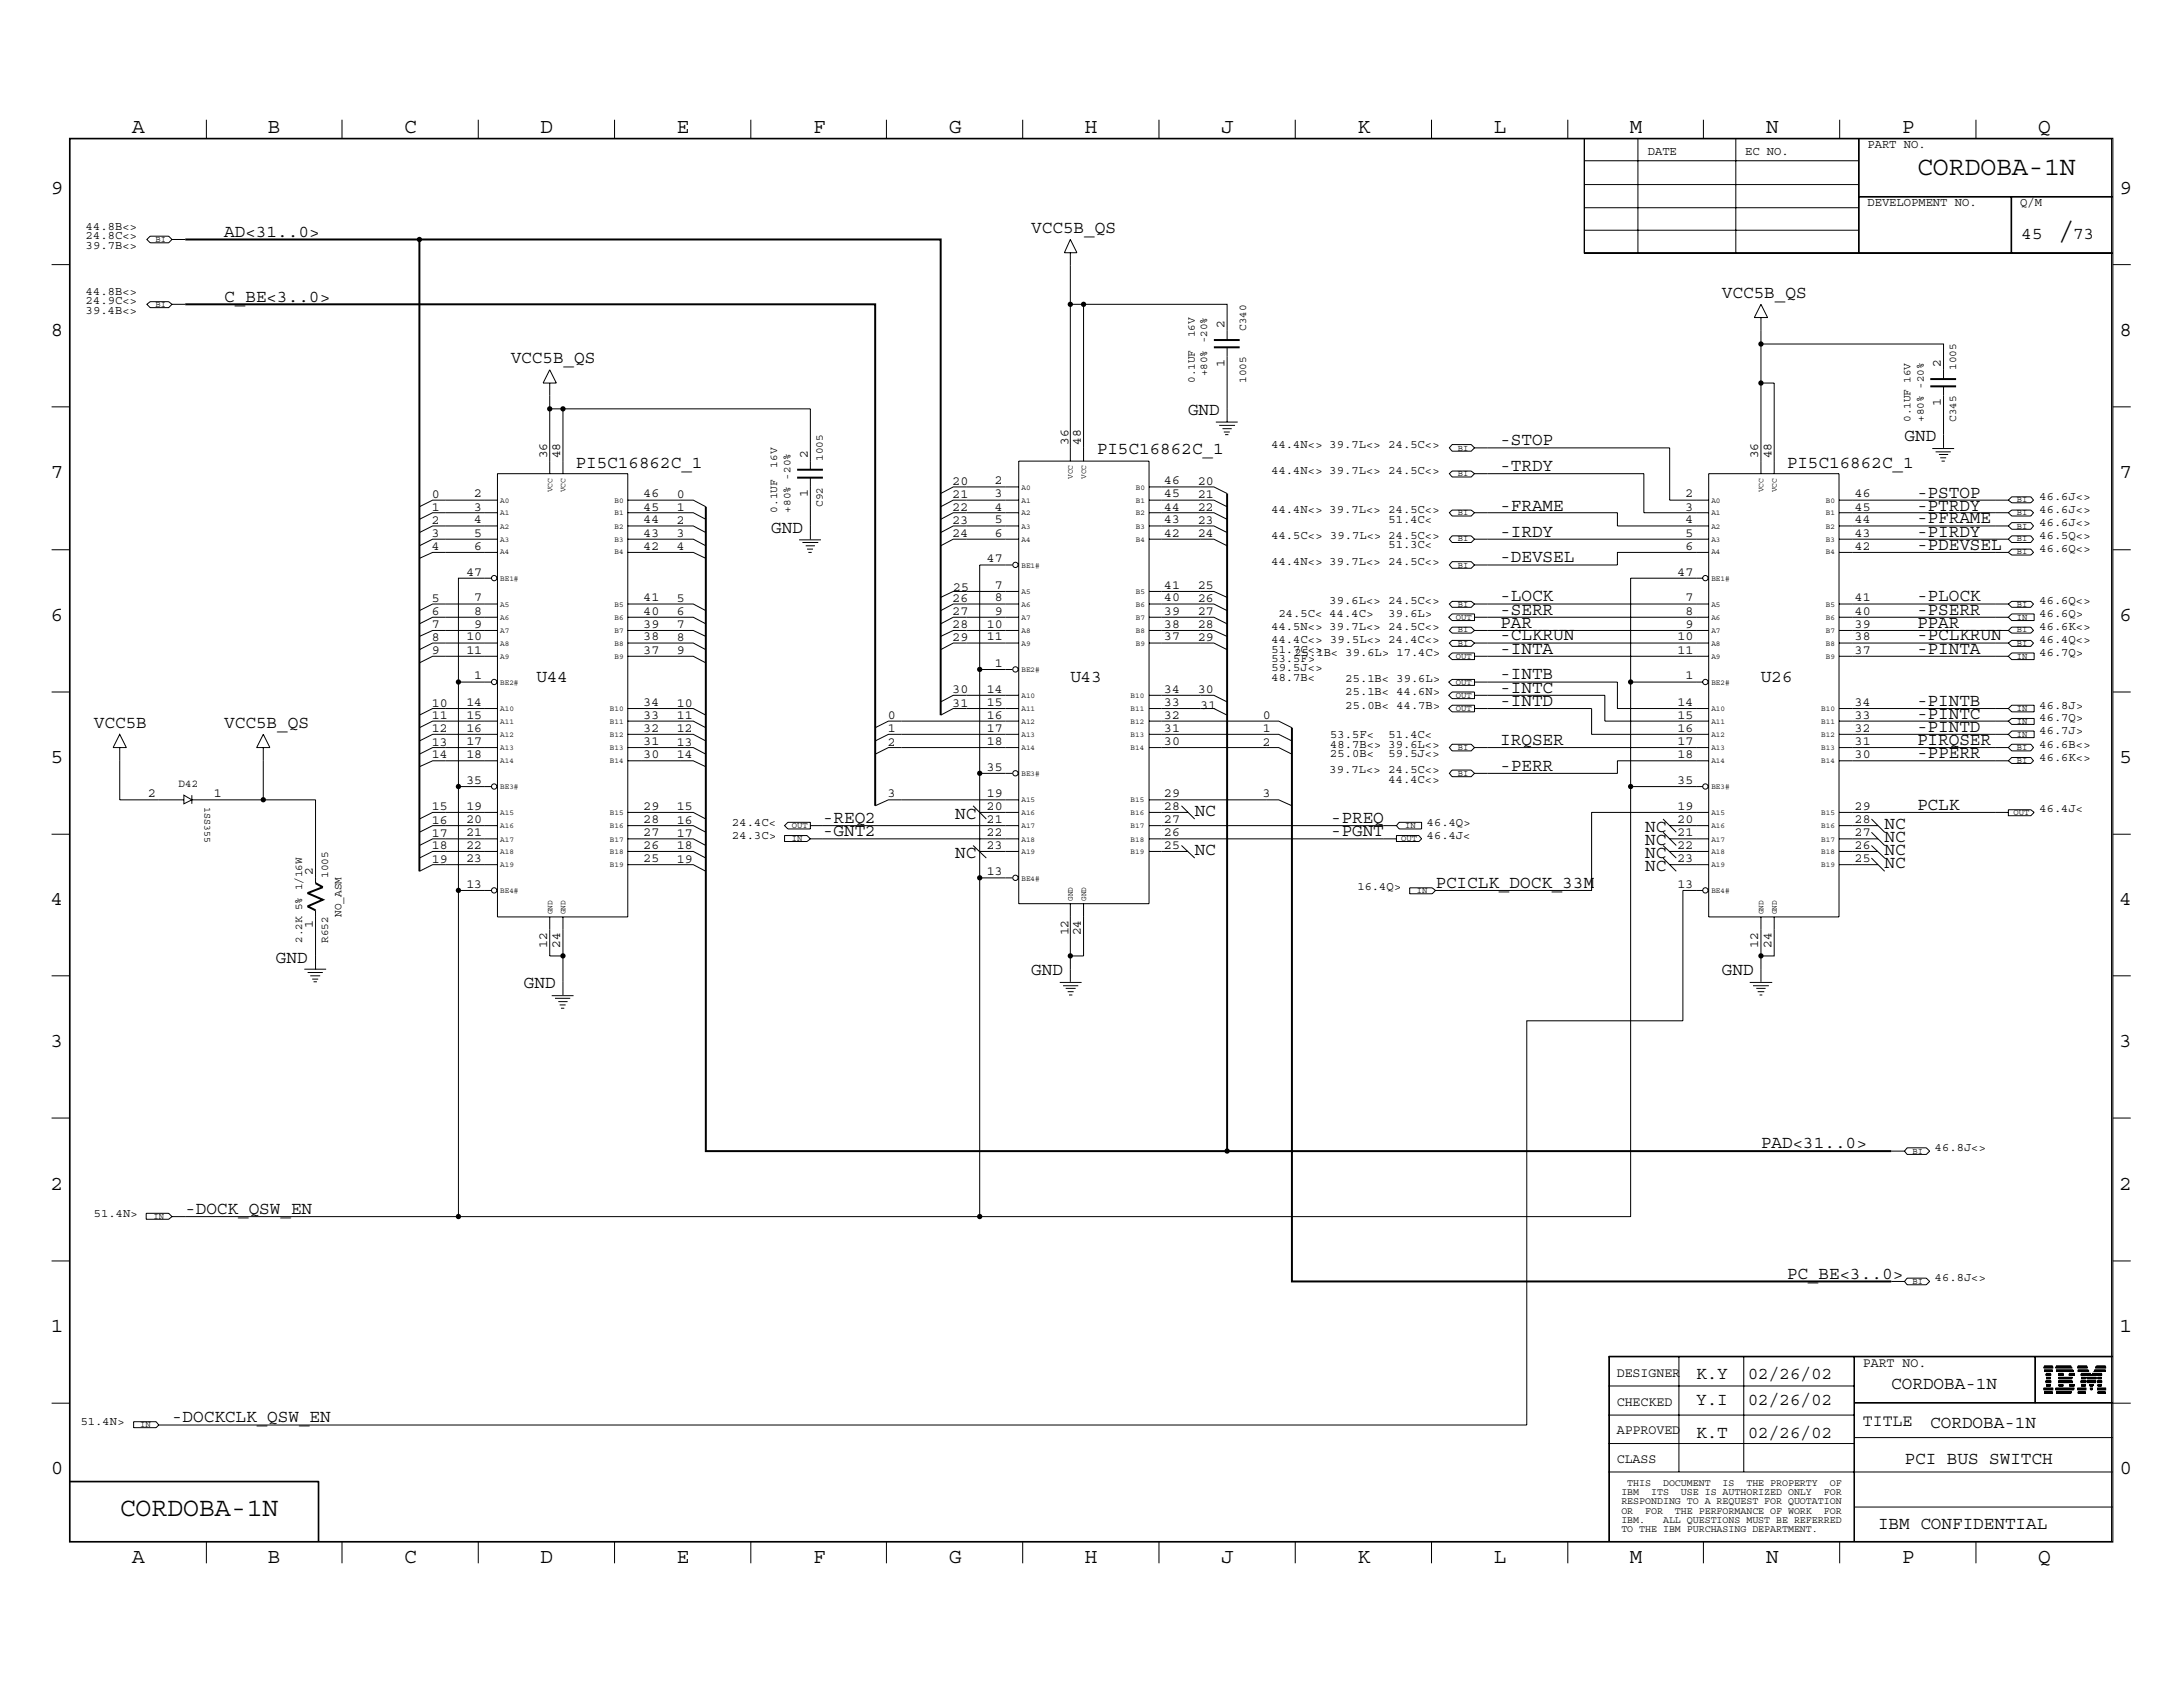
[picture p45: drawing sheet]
<svg xmlns="http://www.w3.org/2000/svg" width="279mm" height="216mm" viewBox="0 0 279 216" stroke-linecap="round" stroke-linejoin="round" font-family="sans-serif">
<defs><g id="words">
<g font-size="3.4">
<text x="245.4" y="22.4">CORDOBA-1N</text>
<text x="263.5" y="30.6">/</text>
<text x="15.3" y="194">CORDOBA-1N</text>
</g>
<g font-size="2.7">
<text x="16.9" y="17">A</text>
<text x="34.3" y="17">B</text>
<text x="51.7" y="17">C</text>
<text x="69.2" y="17">D</text>
<text x="86.6" y="17">E</text>
<text x="104.1" y="17">F</text>
<text x="121.5" y="17">G</text>
<text x="138.9" y="17">H</text>
<text x="156.3" y="17">J</text>
<text x="173.7" y="17">K</text>
<text x="191.2" y="17">L</text>
<text x="208.6" y="17">M</text>
<text x="226.1" y="17">N</text>
<text x="243.4" y="17">P</text>
<text x="260.9" y="17">Q</text>
<text x="6.5" y="24.8">9</text>
<text x="271.3" y="24.8">9</text>
<text x="6.5" y="43">8</text>
<text x="271.3" y="43">8</text>
<text x="6.5" y="61.2">7</text>
<text x="271.3" y="61.2">7</text>
<text x="6.5" y="79.4">6</text>
<text x="271.3" y="79.4">6</text>
<text x="6.5" y="97.6">5</text>
<text x="271.3" y="97.6">5</text>
<text x="6.5" y="115.8">4</text>
<text x="271.3" y="115.8">4</text>
<text x="6.5" y="134">3</text>
<text x="271.3" y="134">3</text>
<text x="6.5" y="152.2">2</text>
<text x="271.3" y="152.2">2</text>
<text x="6.5" y="170.4">1</text>
<text x="271.3" y="170.4">1</text>
<text x="6.5" y="188.6">0</text>
<text x="271.3" y="188.6">0</text>
<text x="16.9" y="200.1">A</text>
<text x="34.3" y="200.1">B</text>
<text x="51.7" y="200.1">C</text>
<text x="69.2" y="200.1">D</text>
<text x="86.6" y="200.1">E</text>
<text x="104.1" y="200.1">F</text>
<text x="121.5" y="200.1">G</text>
<text x="138.9" y="200.1">H</text>
<text x="156.3" y="200.1">J</text>
<text x="173.7" y="200.1">K</text>
<text x="191.2" y="200.1">L</text>
<text x="208.6" y="200.1">M</text>
<text x="226.1" y="200.1">N</text>
<text x="243.4" y="200.1">P</text>
<text x="260.9" y="200.1">Q</text>
</g>
<g font-size="2.3">
<text x="132" y="29.8">VCC5B_QS</text>
<text x="28.7" y="30.3">AD&lt;31..0&gt;</text>
<text x="258.7" y="30.6">45</text>
<text x="265.3" y="30.6">73</text>
<text x="28.7" y="38.7">C_BE&lt;3..0&gt;</text>
<text x="220.4" y="38.2">VCC5B_QS</text>
<text x="65.4" y="46.5">VCC5B_QS</text>
<text x="152.1" y="53.2">GND</text>
<text x="73.7" y="59.9">PI5C16862C_1</text>
<text x="140.4" y="58.2">PI5C16862C_1</text>
<text x="192" y="57">-STOP</text>
<text x="228.7" y="59.9">PI5C16862C_1</text>
<text x="243.8" y="56.5">GND</text>
<text x="192" y="60.3">-TRDY</text>
<text x="192" y="65.4">-FRAME</text>
<text x="245.4" y="65.4">-PTRDY</text>
<text x="245.4" y="63.7">-PSTOP</text>
<text x="98.7" y="68.2">GND</text>
<text x="192" y="72">-DEVSEL</text>
<text x="192" y="68.7">-IRDY</text>
<text x="245.4" y="70.4">-PDEVSEL</text>
<text x="245.4" y="68.7">-PIRDY</text>
<text x="245.4" y="67">-PFRAME</text>
<text x="192" y="77">-LOCK</text>
<text x="245.4" y="77">-PLOCK</text>
<text x="192" y="83.7">-INTA</text>
<text x="192" y="82">-CLKRUN</text>
<text x="192" y="80.3">PAR</text>
<text x="192" y="78.7">-SERR</text>
<text x="245.4" y="83.7">-PINTA</text>
<text x="245.4" y="82">-PCLKRUN</text>
<text x="245.4" y="80.3">PPAR</text>
<text x="245.4" y="78.7">-PSERR</text>
<text x="68.7" y="87.3">U44</text>
<text x="137" y="87.3">U43</text>
<text x="192" y="88.6">-INTC</text>
<text x="192" y="87">-INTB</text>
<text x="225.4" y="87.3">U26</text>
<text x="12" y="93.1">VCC5B</text>
<text x="28.7" y="93.1">VCC5B_QS</text>
<text x="192" y="90.3">-INTD</text>
<text x="192" y="95.3">IRQSER</text>
<text x="245.4" y="95.3">PIRQSER</text>
<text x="245.4" y="93.6">-PINTD</text>
<text x="245.4" y="92">-PINTC</text>
<text x="245.4" y="90.3">-PINTB</text>
<text x="192" y="98.6">-PERR</text>
<text x="245.4" y="97">-PPERR</text>
<text x="105.3" y="105.3">-REQ2</text>
<text x="105.3" y="107">-GNT2</text>
<text x="122.3" y="104.8">NC</text>
<text x="152.9" y="104.4">NC</text>
<text x="170.3" y="107">-PGNT</text>
<text x="170.3" y="105.3">-PREQ</text>
<text x="210.6" y="106.4">NC</text>
<text x="241.2" y="106.1">NC</text>
<text x="241.2" y="107.7">NC</text>
<text x="245.4" y="103.6">PCLK</text>
<text x="122.3" y="109.8">NC</text>
<text x="152.9" y="109.4">NC</text>
<text x="183.7" y="113.6">PCICLK_DOCK_33M</text>
<text x="210.6" y="108.1">NC</text>
<text x="210.6" y="111.4">NC</text>
<text x="210.6" y="109.8">NC</text>
<text x="241.2" y="109.4">NC</text>
<text x="241.2" y="111.1">NC</text>
<text x="35.3" y="123.2">GND</text>
<text x="132" y="124.8">GND</text>
<text x="220.4" y="124.8">GND</text>
<text x="67.1" y="126.5">GND</text>
<text x="225.4" y="147">PAD&lt;31..0&gt;</text>
<text x="23.7" y="155.4">-DOCK_QSW_EN</text>
<text x="228.7" y="163.7">PC_BE&lt;3..0&gt;</text>
<text x="217.1" y="176.5">K.Y</text>
<text x="217.1" y="179.8">Y.I</text>
<text x="223.7" y="176.5">02/26/02</text>
<text x="223.7" y="179.8">02/26/02</text>
<text x="242.1" y="177.7">CORDOBA-1N</text>
<text x="22" y="182">-DOCKCLK_QSW_EN</text>
<text x="217.1" y="184">K.T</text>
<text x="223.7" y="184">02/26/02</text>
<text x="247.1" y="182.7">CORDOBA-1N</text>
<text x="243.8" y="187.4">PCI BUS SWITCH</text>
<text x="240.4" y="195.7">IBM CONFIDENTIAL</text>
</g>
<text font-size="2.1" x="238.4" y="182.5">TITLE</text>
<g font-size="1.7">
<text x="156.7" y="42" transform="rotate(-90 156.7 42)">2</text>
<text x="156.7" y="47" transform="rotate(-90 156.7 47)">1</text>
<text x="248.4" y="47" transform="rotate(-90 248.4 47)">2</text>
<text x="248.4" y="52" transform="rotate(-90 248.4 52)">1</text>
<text x="70" y="58.7" transform="rotate(-90 70 58.7)">36</text>
<text x="71.7" y="58.7" transform="rotate(-90 71.7 58.7)">48</text>
<text x="103.4" y="58.7" transform="rotate(-90 103.4 58.7)">2</text>
<text x="136.7" y="57" transform="rotate(-90 136.7 57)">36</text>
<text x="138.3" y="57" transform="rotate(-90 138.3 57)">48</text>
<text x="225" y="58.7" transform="rotate(-90 225 58.7)">36</text>
<text x="226.7" y="58.7" transform="rotate(-90 226.7 58.7)">48</text>
<text x="55.3" y="63.8">0</text>
<text x="55.3" y="65.4">1</text>
<text x="60.7" y="65.4">3</text>
<text x="60.7" y="63.7">2</text>
<text x="82.4" y="65.4">45</text>
<text x="82.4" y="63.7">46</text>
<text x="86.6" y="63.8">0</text>
<text x="86.6" y="65.4">1</text>
<text x="103.4" y="63.7" transform="rotate(-90 103.4 63.7)">1</text>
<text x="121.9" y="63.8">21</text>
<text x="121.9" y="62.1">20</text>
<text x="121.9" y="65.4">22</text>
<text x="127.3" y="63.7">3</text>
<text x="127.3" y="62">2</text>
<text x="127.3" y="65.4">4</text>
<text x="149" y="65.4">44</text>
<text x="149" y="63.7">45</text>
<text x="149" y="62">46</text>
<text x="153.3" y="65.4">22</text>
<text x="153.3" y="63.8">21</text>
<text x="153.3" y="62.1">20</text>
<text x="215.7" y="65.4">3</text>
<text x="215.7" y="63.7">2</text>
<text x="237.4" y="65.4">45</text>
<text x="237.4" y="63.7">46</text>
<text x="55.3" y="67.1">2</text>
<text x="55.3" y="68.7">3</text>
<text x="55.3" y="70.4">4</text>
<text x="60.7" y="68.7">5</text>
<text x="60.7" y="70.4">6</text>
<text x="60.7" y="67">4</text>
<text x="82.4" y="67">44</text>
<text x="82.4" y="70.4">42</text>
<text x="82.4" y="68.7">43</text>
<text x="86.6" y="67.1">2</text>
<text x="86.6" y="70.4">4</text>
<text x="86.6" y="68.7">3</text>
<text x="121.9" y="68.7">24</text>
<text x="121.9" y="67.1">23</text>
<text x="126.3" y="72">47</text>
<text x="127.3" y="67">5</text>
<text x="127.3" y="68.7">6</text>
<text x="149" y="68.7">42</text>
<text x="149" y="67">43</text>
<text x="153.3" y="68.7">24</text>
<text x="153.3" y="67.1">23</text>
<text x="215.7" y="68.7">5</text>
<text x="215.7" y="70.4">6</text>
<text x="215.7" y="67">4</text>
<text x="237.4" y="67">44</text>
<text x="237.4" y="70.4">42</text>
<text x="237.4" y="68.7">43</text>
<text x="55.3" y="77">5</text>
<text x="59.7" y="73.7">47</text>
<text x="60.7" y="77">7</text>
<text x="82.4" y="77">41</text>
<text x="86.6" y="77">5</text>
<text x="121.9" y="77">26</text>
<text x="122" y="75.7">25</text>
<text x="127.3" y="75.4">7</text>
<text x="127.3" y="77">8</text>
<text x="149" y="75.4">41</text>
<text x="149" y="77">40</text>
<text x="153.3" y="77">26</text>
<text x="153.3" y="75.4">25</text>
<text x="214.7" y="73.7">47</text>
<text x="215.7" y="77">7</text>
<text x="237.4" y="77">41</text>
<text x="55.3" y="78.7">6</text>
<text x="55.3" y="80.4">7</text>
<text x="55.3" y="83.7">9</text>
<text x="55.3" y="82">8</text>
<text x="59.7" y="82">10</text>
<text x="59.7" y="83.7">11</text>
<text x="60.7" y="80.3">9</text>
<text x="60.7" y="78.7">8</text>
<text x="82.4" y="80.3">39</text>
<text x="82.4" y="78.7">40</text>
<text x="82.4" y="83.7">37</text>
<text x="82.4" y="82">38</text>
<text x="86.6" y="78.7">6</text>
<text x="86.6" y="80.4">7</text>
<text x="86.6" y="82">8</text>
<text x="86.6" y="83.7">9</text>
<text x="121.9" y="78.7">27</text>
<text x="121.9" y="80.4">28</text>
<text x="121.9" y="82">29</text>
<text x="126.3" y="80.3">10</text>
<text x="126.3" y="82">11</text>
<text x="127.3" y="78.7">9</text>
<text x="149" y="78.7">39</text>
<text x="149" y="82">37</text>
<text x="149" y="80.3">38</text>
<text x="153.3" y="78.7">27</text>
<text x="153.3" y="80.4">28</text>
<text x="153.3" y="82">29</text>
<text x="214.7" y="82">10</text>
<text x="214.7" y="83.7">11</text>
<text x="215.7" y="80.3">9</text>
<text x="215.7" y="78.7">8</text>
<text x="237.4" y="80.3">39</text>
<text x="237.4" y="78.7">40</text>
<text x="237.4" y="83.7">37</text>
<text x="237.4" y="82">38</text>
<text x="60.7" y="87">1</text>
<text x="121.9" y="88.7">30</text>
<text x="126.3" y="88.6">14</text>
<text x="127.3" y="85.3">1</text>
<text x="149" y="88.6">34</text>
<text x="153.3" y="88.7">30</text>
<text x="215.7" y="87">1</text>
<text x="55.3" y="93.7">12</text>
<text x="55.3" y="90.4">10</text>
<text x="55.3" y="92">11</text>
<text x="55.3" y="95.4">13</text>
<text x="59.7" y="95.3">17</text>
<text x="59.7" y="92">15</text>
<text x="59.7" y="93.6">16</text>
<text x="59.7" y="90.3">14</text>
<text x="82.4" y="92">33</text>
<text x="82.4" y="90.3">34</text>
<text x="82.4" y="95.3">31</text>
<text x="82.4" y="93.6">32</text>
<text x="86.6" y="95.4">13</text>
<text x="86.6" y="93.7">12</text>
<text x="86.6" y="92">11</text>
<text x="86.6" y="90.4">10</text>
<text x="113.6" y="95.4">2</text>
<text x="113.6" y="93.7">1</text>
<text x="113.6" y="92">0</text>
<text x="121.9" y="90.4">31</text>
<text x="126.3" y="93.6">17</text>
<text x="126.3" y="95.3">18</text>
<text x="126.3" y="90.3">15</text>
<text x="126.3" y="92">16</text>
<text x="149" y="90.3">33</text>
<text x="149" y="93.6">31</text>
<text x="149" y="92">32</text>
<text x="149" y="95.3">30</text>
<text x="153.7" y="90.7">31</text>
<text x="161.6" y="95.4">2</text>
<text x="161.6" y="93.7">1</text>
<text x="161.6" y="92">0</text>
<text x="214.7" y="95.3">17</text>
<text x="214.7" y="92">15</text>
<text x="214.7" y="93.6">16</text>
<text x="214.7" y="90.3">14</text>
<text x="237.4" y="92">33</text>
<text x="237.4" y="90.3">34</text>
<text x="237.4" y="95.3">31</text>
<text x="237.4" y="93.6">32</text>
<text x="55.3" y="97">14</text>
<text x="59.7" y="100.3">35</text>
<text x="59.7" y="97">18</text>
<text x="82.4" y="97">30</text>
<text x="86.6" y="97">14</text>
<text x="126.3" y="98.6">35</text>
<text x="214.7" y="100.3">35</text>
<text x="214.7" y="97">18</text>
<text x="237.4" y="97">30</text>
<text x="19" y="102">2</text>
<text x="27.3" y="102">1</text>
<text x="55.3" y="103.7">15</text>
<text x="55.3" y="105.4">16</text>
<text x="55.3" y="107.1">17</text>
<text x="59.7" y="107">21</text>
<text x="59.7" y="103.6">19</text>
<text x="59.7" y="105.3">20</text>
<text x="82.4" y="103.6">29</text>
<text x="82.4" y="107">27</text>
<text x="82.4" y="105.3">28</text>
<text x="86.6" y="107.1">17</text>
<text x="86.6" y="105.4">16</text>
<text x="86.6" y="103.7">15</text>
<text x="113.6" y="102">3</text>
<text x="126.3" y="105.3">21</text>
<text x="126.3" y="107">22</text>
<text x="126.3" y="102">19</text>
<text x="126.3" y="103.6">20</text>
<text x="149" y="102">29</text>
<text x="149" y="105.3">27</text>
<text x="149" y="103.6">28</text>
<text x="149" y="107">26</text>
<text x="161.6" y="102">3</text>
<text x="214.7" y="107">21</text>
<text x="214.7" y="103.6">19</text>
<text x="214.7" y="105.3">20</text>
<text x="237.4" y="103.6">29</text>
<text x="237.4" y="107">27</text>
<text x="237.4" y="105.3">28</text>
<text x="40" y="112" transform="rotate(-90 40 112)">2</text>
<text x="55.3" y="110.4">19</text>
<text x="55.3" y="108.7">18</text>
<text x="59.7" y="108.6">22</text>
<text x="59.7" y="113.6">13</text>
<text x="59.7" y="110.3">23</text>
<text x="82.4" y="110.3">25</text>
<text x="82.4" y="108.6">26</text>
<text x="86.6" y="108.7">18</text>
<text x="86.6" y="110.4">19</text>
<text x="126.3" y="112">13</text>
<text x="126.3" y="108.6">23</text>
<text x="149" y="108.6">25</text>
<text x="214.7" y="108.6">22</text>
<text x="214.7" y="113.6">13</text>
<text x="214.7" y="110.3">23</text>
<text x="237.4" y="110.3">25</text>
<text x="237.4" y="108.6">26</text>
<text x="40" y="118.7" transform="rotate(-90 40 118.7)">1</text>
<text x="136.7" y="119.7" transform="rotate(-90 136.7 119.7)">12</text>
<text x="138.3" y="119.7" transform="rotate(-90 138.3 119.7)">24</text>
<text x="70" y="121.3" transform="rotate(-90 70 121.3)">12</text>
<text x="71.7" y="121.3" transform="rotate(-90 71.7 121.3)">24</text>
<text x="225" y="121.3" transform="rotate(-90 225 121.3)">12</text>
<text x="226.7" y="121.3" transform="rotate(-90 226.7 121.3)">24</text>
<text x="206.9" y="176.3">DESIGNER</text>
<text x="206.9" y="179.9">CHECKED</text>
<text x="238.4" y="175">PART NO.</text>
<text x="206.9" y="183.6">APPROVED</text>
<text x="206.9" y="187.3">CLASS</text>
</g>
<g font-size="1.6">
<text x="210.9" y="19.8">DATE</text>
<text x="223.4" y="19.8">EC NO.</text>
<text x="239" y="18.9">PART NO.</text>
<text x="11" y="29.5">44.8B&lt;&gt;</text>
<text x="239" y="26.4">DEVELOPMENT NO.</text>
<text x="258.6" y="26.4">Q/M</text>
<text x="11" y="31.8">39.7B&lt;&gt;</text>
<text x="11" y="30.6">24.8C&lt;&gt;</text>
<text x="11" y="37.8">44.8B&lt;&gt;</text>
<text x="11" y="40.2">39.4B&lt;&gt;</text>
<text x="11" y="38.9">24.9C&lt;&gt;</text>
<text x="162.7" y="57.3">44.4N&lt;&gt; 39.7L&lt;&gt; 24.5C&lt;&gt;</text>
<text x="162.7" y="60.6">44.4N&lt;&gt; 39.7L&lt;&gt; 24.5C&lt;&gt;</text>
<text x="162.7" y="65.6">44.4N&lt;&gt; 39.7L&lt;&gt; 24.5C&lt;&gt;</text>
<text x="261" y="65.6">46.6J&lt;&gt;</text>
<text x="261" y="64">46.6J&lt;&gt;</text>
<text x="162.7" y="69">44.5C&lt;&gt; 39.7L&lt;&gt; 24.5C&lt;&gt;</text>
<text x="177.7" y="70.2">51.3C&lt;</text>
<text x="177.7" y="66.9">51.4C&lt;</text>
<text x="261" y="70.7">46.6Q&lt;&gt;</text>
<text x="261" y="69">46.5Q&lt;&gt;</text>
<text x="261" y="67.3">46.6J&lt;&gt;</text>
<text x="162.7" y="72.3">44.4N&lt;&gt; 39.7L&lt;&gt; 24.5C&lt;&gt;</text>
<text x="170.2" y="77.3">39.6L&lt;&gt; 24.5C&lt;&gt;</text>
<text x="261" y="77.3">46.6Q&lt;&gt;</text>
<text x="162.7" y="83.6">51.7C&lt;&gt;</text>
<text x="162.7" y="82.3">44.4C&lt;&gt; 39.5L&lt;&gt; 24.4C&lt;&gt;</text>
<text x="162.7" y="80.7">44.5N&lt;&gt; 39.7L&lt;&gt; 24.5C&lt;&gt;</text>
<text x="163.7" y="79">24.5C&lt; 44.4C&gt;</text>
<text x="165.7" y="84">25.1B&lt; 39.6L&gt; 17.4C&gt;</text>
<text x="177.7" y="79">39.6L&gt;</text>
<text x="261" y="84">46.7Q&gt;</text>
<text x="261" y="82.3">46.4Q&lt;&gt;</text>
<text x="261" y="80.7">46.6K&lt;&gt;</text>
<text x="261" y="79">46.6Q&gt;</text>
<text x="162.7" y="87.1">48.7B&lt;</text>
<text x="162.7" y="85.9">59.5J&lt;&gt;</text>
<text x="162.7" y="84.8">53.5F&gt;</text>
<text x="172.2" y="89">25.1B&lt; 44.6N&gt;</text>
<text x="172.2" y="87.3">25.1B&lt; 39.6L&gt;</text>
<text x="170.3" y="94.5">53.5F&lt;</text>
<text x="170.3" y="95.7">48.7B&lt;&gt; 39.6L&lt;&gt;</text>
<text x="172.2" y="90.7">25.0B&lt; 44.7B&gt;</text>
<text x="177.7" y="94.5">51.4C&lt;</text>
<text x="261" y="95.7">46.6B&lt;&gt;</text>
<text x="261" y="94">46.7J&gt;</text>
<text x="261" y="92.3">46.7Q&gt;</text>
<text x="261" y="90.7">46.8J&gt;</text>
<text x="170.2" y="99">39.7L&lt;&gt; 24.5C&lt;&gt;</text>
<text x="170.3" y="96.9">25.0B&lt;</text>
<text x="177.7" y="100.2">44.4C&lt;&gt;</text>
<text x="177.7" y="96.9">59.5J&lt;&gt;</text>
<text x="261" y="97.4">46.6K&lt;&gt;</text>
<text x="93.7" y="107.4">24.3C&gt;</text>
<text x="93.7" y="105.7">24.4C&lt;</text>
<text x="182.6" y="107.4">46.4J&lt;</text>
<text x="182.6" y="105.7">46.4Q&gt;</text>
<text x="261" y="104">46.4J&lt;</text>
<text x="173.7" y="114">16.4Q&gt;</text>
<text x="247.7" y="147.3">46.8J&lt;&gt;</text>
<text x="12" y="155.7">51.4N&gt;</text>
<text x="247.7" y="164">46.8J&lt;&gt;</text>
<text x="10.3" y="182.4">51.4N&gt;</text>
</g>
<g font-size="1.4">
<text x="152.9" y="43.2" transform="rotate(-90 152.9 43.2)">16V</text>
<text x="159.5" y="42.3" transform="rotate(-90 159.5 42.3)">C340</text>
<text x="250.4" y="47.3" transform="rotate(-90 250.4 47.3)">1005</text>
<text x="152.9" y="49" transform="rotate(-90 152.9 49)">0.1UF</text>
<text x="154.5" y="48.2" transform="rotate(-90 154.5 48.2)">+80% -20%</text>
<text x="159.5" y="49" transform="rotate(-90 159.5 49)">1005</text>
<text x="99.5" y="59.9" transform="rotate(-90 99.5 59.9)">16V</text>
<text x="105.3" y="59" transform="rotate(-90 105.3 59)">1005</text>
<text x="244.5" y="54" transform="rotate(-90 244.5 54)">0.1UF 16V</text>
<text x="246.2" y="54" transform="rotate(-90 246.2 54)">+80% -20%</text>
<text x="250.4" y="54" transform="rotate(-90 250.4 54)">C345</text>
<text x="99.5" y="65.6" transform="rotate(-90 99.5 65.6)">0.1UF</text>
<text x="101.2" y="65.6" transform="rotate(-90 101.2 65.6)">+80% -20%</text>
<text x="105.3" y="64.9" transform="rotate(-90 105.3 64.9)">C92</text>
<text x="22.9" y="100.7">D42</text>
<text x="42" y="112.4" transform="rotate(-90 42 112.4)">1005</text>
<text x="43.7" y="117.3" transform="rotate(-90 43.7 117.3)">NO_ASM</text>
<text x="38.7" y="120.7" transform="rotate(-90 38.7 120.7)">2.2K 5% 1/16W</text>
<text x="42" y="120.6" transform="rotate(-90 42 120.6)">R652</text>
</g>
<g font-size="1.3">
<text x="26.2" y="103.3" transform="rotate(90 26.2 103.3)">1SS355</text>
<text x="207.5" y="191.3">IBM</text>
<text x="208.3" y="190.2">THIS</text>
<text x="211.3" y="191.3">ITS</text>
<text x="212.9" y="190.2">DOCUMENT</text>
<text x="215.1" y="191.3">USE IS AUTHORIZED ONLY</text>
<text x="220.5" y="190.2">IS</text>
<text x="223.5" y="190.2">THE PROPERTY</text>
<text x="233.4" y="191.3">FOR</text>
<text x="234.2" y="190.2">OF</text>
<text x="207.5" y="192.5">RESPONDING TO A REQUEST FOR QUOTATION</text>
<text x="207.5" y="193.7">OR</text>
<text x="207.5" y="194.9">IBM.</text>
<text x="207.5" y="196.1">TO THE IBM PURCHASING DEPARTMENT.</text>
<text x="210.6" y="193.7">FOR</text>
<text x="212.9" y="194.9">ALL QUESTIONS MUST BE REFERRED</text>
<text x="214.4" y="193.7">THE PERFORMANCE OF WORK</text>
<text x="233.4" y="193.7">FOR</text>
</g>
<g font-size="1.1">
<text x="19.9" y="31">BI</text>
<text x="19.9" y="39.3">BI</text>
<text x="186.6" y="57.7">BI</text>
<text x="186.6" y="61">BI</text>
<text x="186.6" y="66">BI</text>
<text x="258.1" y="66">BI</text>
<text x="258.1" y="64.3">BI</text>
<text x="186.6" y="69.3">BI</text>
<text x="258.1" y="67.6">BI</text>
<text x="258.1" y="69.3">BI</text>
<text x="258.1" y="71">BI</text>
<text x="186.6" y="72.6">BI</text>
<text x="186.6" y="77.6">BI</text>
<text x="258.1" y="77.6">BI</text>
<text x="186.4" y="79.3">OUT</text>
<text x="186.6" y="82.6">BI</text>
<text x="186.6" y="80.9">BI</text>
<text x="258.1" y="82.6">BI</text>
<text x="258.1" y="79.3">IN</text>
<text x="258.1" y="80.9">BI</text>
<text x="186.4" y="84.3">OUT</text>
<text x="186.4" y="89.3">OUT</text>
<text x="186.4" y="87.6">OUT</text>
<text x="258.1" y="84.3">IN</text>
<text x="186.4" y="90.9">OUT</text>
<text x="186.6" y="95.9">BI</text>
<text x="258.1" y="90.9">IN</text>
<text x="258.1" y="92.6">IN</text>
<text x="258.1" y="95.9">BI</text>
<text x="258.1" y="94.3">IN</text>
<text x="186.6" y="99.3">BI</text>
<text x="258.1" y="97.6">BI</text>
<text x="101.3" y="106">OUT</text>
<text x="101.3" y="107.6">IN</text>
<text x="179.3" y="107.6">OUT</text>
<text x="179.8" y="106">IN</text>
<text x="257.7" y="104.3">OUT</text>
<text x="181.4" y="114.3">IN</text>
<text x="244.8" y="147.7">BI</text>
<text x="19.6" y="156">IN</text>
<text x="244.8" y="164.3">BI</text>
<text x="17.9" y="182.6">IN</text>
</g>
<g font-size="1">
<text x="64" y="64.3">A0</text>
<text x="64" y="66">A1</text>
<text x="70.7" y="63" transform="rotate(-90 70.7 63)">VCC</text>
<text x="72.4" y="63" transform="rotate(-90 72.4 63)">VCC</text>
<text x="78.7" y="64.3">B0</text>
<text x="78.7" y="66">B1</text>
<text x="130.7" y="62.7">A0</text>
<text x="130.7" y="64.3">A1</text>
<text x="130.7" y="66">A2</text>
<text x="137.3" y="61.3" transform="rotate(-90 137.3 61.3)">VCC</text>
<text x="139" y="61.3" transform="rotate(-90 139 61.3)">VCC</text>
<text x="145.4" y="62.7">B0</text>
<text x="145.4" y="64.3">B1</text>
<text x="145.4" y="66">B2</text>
<text x="219" y="64.3">A0</text>
<text x="219" y="66">A1</text>
<text x="225.7" y="63" transform="rotate(-90 225.7 63)">VCC</text>
<text x="227.4" y="63" transform="rotate(-90 227.4 63)">VCC</text>
<text x="233.7" y="64.3">B0</text>
<text x="233.7" y="66">B1</text>
<text x="64" y="67.6">A2</text>
<text x="64" y="69.3">A3</text>
<text x="64" y="71">A4</text>
<text x="78.7" y="67.6">B2</text>
<text x="78.7" y="69.3">B3</text>
<text x="78.7" y="71">B4</text>
<text x="130.7" y="67.6">A3</text>
<text x="130.7" y="69.3">A4</text>
<text x="145.4" y="67.6">B3</text>
<text x="145.4" y="69.3">B4</text>
<text x="219" y="67.6">A2</text>
<text x="219" y="69.3">A3</text>
<text x="219" y="71">A4</text>
<text x="233.7" y="67.6">B2</text>
<text x="233.7" y="69.3">B3</text>
<text x="233.7" y="71">B4</text>
<text x="64" y="74.3">BE1#</text>
<text x="64" y="77.6">A5</text>
<text x="78.7" y="77.6">B5</text>
<text x="130.7" y="72.6">BE1#</text>
<text x="130.7" y="76">A5</text>
<text x="130.7" y="77.6">A6</text>
<text x="145.4" y="76">B5</text>
<text x="145.4" y="77.6">B6</text>
<text x="219" y="74.3">BE1#</text>
<text x="219" y="77.6">A5</text>
<text x="233.7" y="77.6">B5</text>
<text x="64" y="79.3">A6</text>
<text x="64" y="81">A7</text>
<text x="64" y="82.6">A8</text>
<text x="78.7" y="79.3">B6</text>
<text x="78.7" y="81">B7</text>
<text x="78.7" y="82.6">B8</text>
<text x="130.7" y="79.3">A7</text>
<text x="130.7" y="81">A8</text>
<text x="130.7" y="82.6">A9</text>
<text x="145.4" y="79.3">B7</text>
<text x="145.4" y="81">B8</text>
<text x="145.4" y="82.6">B9</text>
<text x="219" y="79.3">A6</text>
<text x="219" y="81">A7</text>
<text x="219" y="82.6">A8</text>
<text x="233.7" y="79.3">B6</text>
<text x="233.7" y="81">B7</text>
<text x="233.7" y="82.6">B8</text>
<text x="64" y="84.3">A9</text>
<text x="64" y="87.6">BE2#</text>
<text x="78.7" y="84.3">B9</text>
<text x="130.7" y="86">BE2#</text>
<text x="130.7" y="89.3">A10</text>
<text x="144.7" y="89.3">B10</text>
<text x="219" y="84.3">A9</text>
<text x="219" y="87.6">BE2#</text>
<text x="233.7" y="84.3">B9</text>
<text x="64" y="91">A10</text>
<text x="64" y="92.6">A11</text>
<text x="64" y="94.3">A12</text>
<text x="78.1" y="91">B10</text>
<text x="78.1" y="92.6">B11</text>
<text x="78.1" y="94.3">B12</text>
<text x="130.7" y="91">A11</text>
<text x="130.7" y="92.6">A12</text>
<text x="130.7" y="94.3">A13</text>
<text x="144.7" y="91">B11</text>
<text x="144.7" y="92.6">B12</text>
<text x="144.7" y="94.3">B13</text>
<text x="219" y="91">A10</text>
<text x="219" y="92.6">A11</text>
<text x="219" y="94.3">A12</text>
<text x="233.1" y="91">B10</text>
<text x="233.1" y="92.6">B11</text>
<text x="233.1" y="94.3">B12</text>
<text x="64" y="96">A13</text>
<text x="64" y="97.6">A14</text>
<text x="64" y="101">BE3#</text>
<text x="78.1" y="96">B13</text>
<text x="78.1" y="97.6">B14</text>
<text x="130.7" y="96">A14</text>
<text x="130.7" y="99.3">BE3#</text>
<text x="144.7" y="96">B14</text>
<text x="219" y="96">A13</text>
<text x="219" y="97.6">A14</text>
<text x="219" y="101">BE3#</text>
<text x="233.1" y="96">B13</text>
<text x="233.1" y="97.6">B14</text>
<text x="64" y="104.3">A15</text>
<text x="64" y="106">A16</text>
<text x="64" y="107.7">A17</text>
<text x="78.1" y="104.3">B15</text>
<text x="78.1" y="106">B16</text>
<text x="78.1" y="107.7">B17</text>
<text x="130.7" y="102.7">A15</text>
<text x="130.7" y="104.3">A16</text>
<text x="130.7" y="106">A17</text>
<text x="130.7" y="107.7">A18</text>
<text x="144.7" y="102.7">B15</text>
<text x="144.7" y="104.3">B16</text>
<text x="144.7" y="106">B17</text>
<text x="144.7" y="107.7">B18</text>
<text x="219" y="104.3">A15</text>
<text x="219" y="106">A16</text>
<text x="219" y="107.7">A17</text>
<text x="233.1" y="104.3">B15</text>
<text x="233.1" y="106">B16</text>
<text x="233.1" y="107.7">B17</text>
<text x="64" y="109.3">A18</text>
<text x="64" y="111">A19</text>
<text x="78.1" y="109.3">B18</text>
<text x="78.1" y="111">B19</text>
<text x="130.7" y="109.3">A19</text>
<text x="130.7" y="112.7">BE4#</text>
<text x="144.7" y="109.3">B19</text>
<text x="219" y="109.3">A18</text>
<text x="219" y="111">A19</text>
<text x="233.1" y="109.3">B18</text>
<text x="233.1" y="111">B19</text>
<text x="64" y="114.3">BE4#</text>
<text x="70.7" y="117" transform="rotate(-90 70.7 117)">GND</text>
<text x="72.4" y="117" transform="rotate(-90 72.4 117)">GND</text>
<text x="137.3" y="115.3" transform="rotate(-90 137.3 115.3)">GND</text>
<text x="139" y="115.3" transform="rotate(-90 139 115.3)">GND</text>
<text x="219" y="114.3">BE4#</text>
<text x="225.7" y="117" transform="rotate(-90 225.7 117)">GND</text>
<text x="227.4" y="117" transform="rotate(-90 227.4 117)">GND</text>
</g>
</g></defs>
<g fill="none" stroke="#000" stroke-width=".13">
<path d="M8.9 17.7h261.5v179.7h-261.5zM9 17.8h261.3v179.5h-261.3zM26.4 15.3v2.4M43.8 15.3v2.4M61.2 15.3v2.4M78.7 15.3v2.4M96.1 15.3v2.4M113.5 15.3v2.4M130.9 15.3v2.4M148.3 15.3v2.4M165.8 15.3v2.4M183.2 15.3v2.4"/>
<path d="M200.7 15.3v2.4M202.8 17.7v14.7h67.6M209.6 17.7v14.7M218 15.3v2.4M222.2 17.7v14.7M235.5 15.3v2.4M237.9 17.7v14.7M252.9 15.3v2.4M6.6 33.9h2.3M18.8 30.6l.4-.4h2.4l.4 .4-.4 .5h-2.4zM18.8 38.9l.4-.3h2.4l.4 .3-.4 .5h-2.4zM22 30.6h1.7"/>
<path d="M22 38.9h1.7M137 38.9h20.1v4.6M137 32.3v26.7M137 30.6l.8 1.7h-1.6zM138.7 38.9v20.1M202.8 32.3h67.6M202.8 29.5h35.1M202.8 26.6h35.1M202.8 23.6h35.1M202.8 20.6h35.1M225.4 38.9l.8 1.7h-1.7zM237.9 25.2h32.5"/>
<path d="M237.9 25.1h32.5M257.4 25.2v7.2M257.5 25.2v7.2M270.4 33.9h2.3M6.6 52.1h2.3M70.4 49v3.3M70.4 47.3l.8 1.7h-1.7zM72.1 52.3h-1.7v8.3M72.1 52.3v8.3M72.1 52.3h31.6v7.8M130.4 59h16.7v56.7h-16.7zM155.6 54h2.8"/>
<path d="M156 54.4h2.1M156.5 54.9h1.1M156.6 55.3h.8M156.8 55.6h.4M157.1 44.4v9.6M185.8 56.9h2.5l.4 .4-.4 .4h-2.5l-.3-.4zM188.7 57.3h25v6.7h5M225.4 44h23.4v4.5M225.4 40.6v8.4M247.3 57.4h2.8M247.7 57.8h2M248.2 58.2h1.1"/>
<path d="M248.3 58.6h.8M248.5 59h.4M248.8 49.4v7.9M270.4 52.1h2.3M6.6 70.4h2.3M62.9 74h-4.2v26.7M63.7 79h-8.3l-1.7 .8M63.7 77.3h-8.3l-1.7 .8M63.7 70.7h-8.3l-1.7 .8M63.7 69h-8.3l-1.7 .8M63.7 65.6h-8.3l-1.7 .9M63.7 67.3h-8.3l-1.7 .9"/>
<path d="M63.7 64h-8.3l-1.7 .9M63.7 60.6h16.6v56.7h-16.6zM80.3 79h8.4l1.6 .8M80.3 77.3h8.4l1.6 .8M80.3 69h8.4l1.6 .8M80.3 70.7h8.4l1.6 .8M80.3 65.6h8.4l1.6 .9M80.3 67.3h8.4l1.6 .9M80.3 64h8.4l1.6 .9M102.3 69.1h2.8M102.7 69.4h2M103.1 69.8h1.2"/>
<path d="M103.3 70.3h.8M103.5 70.7h.4M103.7 61.1v7.9M129.5 72.3h-4.1v83.4M130.4 75.7h-8.4l-1.6 .8M130.4 77.3h-8.4l-1.6 .8M130.4 79h-8.4l-1.6 .8M130.4 67.3h-8.4l-1.6 .9M130.4 69h-8.4l-1.6 .8M130.4 65.6h-8.4l-1.6 .9M130.4 62.3h-8.4l-1.6 .9M130.4 64h-8.4l-1.6 .9"/>
<path d="M147.1 79h8.3l1.7 .8M147.1 77.3h8.3l1.7 .8M147.1 75.7h8.3l1.7 .8M147.1 69h8.3l1.7 .8M147.1 67.3h8.3l1.7 .9M147.1 65.6h8.3l1.7 .9M147.1 64h8.3l1.7 .9M147.1 62.3h8.3l1.7 .9M185.4 79l.4-.4h2.9v.8h-2.9zM185.8 71.9h2.5l.4 .4-.4 .4h-2.5l-.3-.4zM185.8 60.3h2.5l.4 .3-.4 .4h-2.5l-.3-.4zM185.8 65.3h2.5l.4 .3-.4 .4h-2.5l-.3-.4z"/>
<path d="M185.8 68.6h2.5l.4 .4-.4 .4h-2.5l-.3-.4zM185.8 77h2.5l.4 .3-.4 .4h-2.5l-.3-.4zM188.7 65.6h18.3v1.7h11.7M188.7 60.6h21.7v5h8.3M188.7 69h30M188.7 77.3h30M188.7 79h30M217.9 74h-9.2v13.3h9.2M218.7 70.7h-11.7v1.6h-18.3M218.7 60.6h16.7v56.7h-16.7zM225.4 60.6v-11.6h1.7v11.6M235.4 64h21.6"/>
<path d="M235.4 65.6h21.6M235.4 67.3h21.6M235.4 69h21.6M235.4 77.3h21.6M235.4 79h21.6M235.4 70.7h21.6M257 79l.5-.4h2.8v.8h-2.8zM257 70.7l.5-.4h2.4l.4 .4-.4 .3h-2.4zM257 65.6l.5-.3h2.4l.4 .3-.4 .4h-2.4zM257 77.3l.5-.3h2.4l.4 .3-.4 .4h-2.4zM257 64l.5-.4h2.4l.4 .4-.4 .3h-2.4zM257 67.3l.5-.4h2.4l.4 .4-.4 .4h-2.4z"/>
<path d="M257.5 68.6h2.4l.4 .4-.4 .4h-2.4l-.5-.4zM270.4 70.4h2.3M6.6 88.6h2.3M15.3 94l.9 1.7h-1.7zM15.3 95.7v6.7h8.2M33.7 94l.8 1.7h-1.6zM33.7 95.7v6.7M58.7 87.3h4.2M63.7 97.4h-8.3l-1.7 .7M63.7 95.7h-8.3l-1.7 .8M63.7 92.3h-8.3l-1.7 .8M63.7 90.7h-8.3l-1.7 .8"/>
<path d="M63.7 94h-8.3l-1.7 .8M63.7 82.3h-8.3l-1.7 .8M63.7 84h-8.3l-1.7 .8M63.7 80.7h-8.3l-1.7 .7M80.3 97.4h8.4l1.6 .7M80.3 95.7h8.4l1.6 .8M80.3 94h8.4l1.6 .8M80.3 92.3h8.4l1.6 .8M80.3 90.7h8.4l1.6 .8M80.3 84h8.4l1.6 .8M80.3 82.3h8.4l1.6 .8M80.3 80.7h8.4l1.6 .7"/>
<path d="M125.4 85.7h4.1M125.4 99h4.1M130.4 95.7h-16.7l-1.7 .8M130.4 94h-16.7l-1.7 .8M130.4 92.3h-16.7l-1.7 .8M130.4 89h-8.4l-1.6 .8M130.4 90.7h-8.4l-1.6 .8M130.4 80.7h-8.4l-1.6 .7M130.4 82.3h-8.4l-1.6 .8M147.1 89h8.3l1.7 .8M147.1 90.7h8.3l1.7 .8M147.1 80.7h8.3l1.7 .7"/>
<path d="M147.1 82.3h8.3l1.7 .8M147.1 92.3h16.6l1.7 .8M147.1 94h16.6l1.7 .8M147.1 95.7h16.6l1.7 .8M185.4 84l.4-.4h2.9v.8h-2.9zM185.4 89l.4-.4h2.9v.8h-2.9zM185.4 87.3l.4-.3h2.9v.7h-2.9zM185.4 90.7l.4-.4h2.9v.8h-2.9zM185.8 98.6h2.5l.4 .4-.4 .4h-2.5l-.3-.4zM185.8 95.2h2.5l.4 .5-.4 .4h-2.5l-.3-.4zM185.8 82h2.5l.4 .3-.4 .4h-2.5l-.3-.4zM185.8 80.3h2.5l.4 .4-.4 .3h-2.5l-.3-.3z"/>
<path d="M188.7 80.7h30M188.7 82.3h30M188.7 89h16.7v3.3h13.3M188.7 90.7h15v3.3h15M188.7 87.3h18.3v3.4h11.7M188.7 95.7h30M188.7 84h30M208.7 87.3v13.4h9.2M218.7 97.4h-11.7v1.6h-18.3M235.4 80.7h21.6M235.4 82.3h21.6M235.4 90.7h21.6"/>
<path d="M235.4 92.3h21.6M235.4 94h21.6M235.4 95.7h21.6M235.4 84h21.6M235.4 97.4h21.6M257 84l.5-.4h2.8v.8h-2.8zM257 90.7l.5-.4h2.8v.8h-2.8zM257 92.3l.5-.4h2.8v.8h-2.8zM257 94l.5-.4h2.8v.8h-2.8zM257 82.3l.5-.3h2.4l.4 .3-.4 .4h-2.4zM257 95.7l.5-.5h2.4l.4 .5-.4 .4h-2.4zM257 80.7l.5-.4h2.4l.4 .4-.4 .3h-2.4z"/>
<path d="M257.5 96.9h2.4l.4 .5-.4 .3h-2.4l-.5-.3zM270.4 88.6h2.3M6.6 106.8h2.3M24.6 102.4l-1.1 .5v-1.1l1.1 .6h15.8v10.6M24.6 101.8v1.1M40.4 116.5v7.5M58.7 100.7h4.2M58.7 114h4.2M58.7 100.7v55M63.7 109h-8.3l-1.7 .8M63.7 110.7h-8.3l-1.7 .8M63.7 107.4h-8.3l-1.7 .8"/>
<path d="M63.7 105.7h-8.3l-1.7 .8M63.7 104h-8.3l-1.7 .8M70.4 117.3v5h1.7M72.1 117.3v10M80.3 109h8.4l1.6 .8M80.3 110.7h8.4l1.6 .8M80.3 105.7h8.4l1.6 .8M80.3 107.4h8.4l1.6 .8M80.3 104h8.4l1.6 .8M100.4 105.7l.4-.5h2.9v.9h-2.9zM100.4 106.9h2.9l.4 .5-.4 .3h-2.9zM103.7 105.7h26.7"/>
<path d="M103.7 107.4h26.7M124.5 103.1l1.7 1.7M124.5 108.2l1.7 1.6M125.4 104h5M125.4 109h5M125.4 112.4h4.1M130.4 102.4h-16.7l-1.7 .7M137 115.7v9.9M138.7 115.7v6.6h-1.7M147.1 102.4h16.6l1.7 .7M147.1 104h5M147.1 105.7h31.6"/>
<path d="M147.1 107.4h31.6M147.1 109h5M151.2 108.2l1.7 1.6M151.2 103.1l1.7 1.7M178.7 106.9h2.9l.3 .5-.3 .3h-2.9zM179.1 105.2h2.8v.9h-2.8l-.4-.4zM180.4 113.6h2.9l.4 .4-.4 .4h-2.9zM208.7 100.7v55h-186.7M212.9 104.8l1.6 1.7M212.9 106.5l1.6 1.7M212.9 109.8l1.6 1.7M212.9 108.2l1.6 1.6"/>
<path d="M213.7 105.7h5M213.7 107.4h5M213.7 109h5M213.7 110.7h5M217.9 114h-2.5v16.6h-20v51.8h-175.1M218.7 104h-15v10h-20M225.4 117.3v5M227.1 117.3v5h-1.7v3.3M235.4 104h21.6M235.4 105.7h5M235.4 107.4h5M235.4 109h5"/>
<path d="M235.4 110.7h5M239.5 104.8l1.7 1.7M239.5 106.5l1.7 1.7M239.5 108.2l1.7 1.6M239.5 109.8l1.7 1.7M257 103.6h2.9l.4 .4-.4 .4h-2.9zM270.4 106.8h2.3M6.6 124.9h2.3M38.9 124h2.8M39.4 124.5h1.9M39.7 124.9h1.3M40 125.3h.7"/>
<path d="M40.1 125.6h.5M70.6 127.4h2.8M71 127.8h2M71.5 128.2h1.1M71.6 128.6h.8M71.8 129h.4M135.6 125.7h2.8M136.1 126.2h1.9M136.4 126.5h1.3M136.7 126.9h.7M136.8 127.3h.4M223.9 125.7h2.9"/>
<path d="M224.4 126.2h2M224.8 126.5h1.2M225 126.9h.8M225.2 127.3h.4M270.4 124.9h2.3M6.6 143.1h2.3M18.7 155.3h2.9l.4 .4-.4 .3h-2.9zM242.1 147.3h1.7M244.1 146.9h2.4l.5 .4-.5 .4h-2.4l-.3-.4zM270.4 143.1h2.3M6.6 179.6h2.3M6.6 161.4h2.3"/>
<path d="M205.9 173.7h64.5M205.9 177.4h31.4M206 173.6v23.7M214.9 173.6v14.8M223.2 173.6v14.8M237.3 173.6v23.7M237.3 179.5h33.1M237.3 179.6h35.4M242.1 164h1.7M244.1 163.6h2.4l.5 .4-.5 .4h-2.4l-.3-.4zM260.4 173.6v6M260.5 173.6v6"/>
<path d="M261.6 177.8h1.1v.1h-1.1zM261.6 177.7h1.1v.1h-1.1zM261.6 177.6h1.1v.1h-1.1zM261.6 175h1.1v.1h-1.1zM261.6 174.9h1.1v.1h-1.1zM261.6 178.3h1.1h-1.1M261.6 178.2h1.1h-1.1M261.6 178.1h1.1h-1.1M261.6 175.5h1.1h-1.1M261.6 175.4h1.1h-1.1M261.6 175.3h1.1h-1.1M261.6 174.8h1.1h-1.1"/>
<path d="M261.9 176.9h.6v.1h-.6zM261.9 176.8h.6v.1h-.6zM261.9 176.7h.6v.1h-.6zM261.9 175.9h.6v.1h-.6zM261.9 175.9h.6h-.6zM261.9 177.4h.6h-.6M261.9 177.3h.6h-.6M261.9 177.2h.6h-.6M261.9 176.4h.6h-.6M261.9 176.3h.6h-.6M261.9 175.8h.6h-.6M263.1 175h2.1v.1h-2.1z"/>
<path d="M263.1 174.9h2v.1h-2zM263.1 177.8h2.2v.1h-2.2zM263.1 177.7h2.3v.1h-2.3zM263.1 177.6h2.3v.1h-2.3zM263.1 178.3h2h-2M263.1 178.2h2h-2M263.1 178.1h2.1h-2.1M263.1 174.8h2h-2M263.1 175.5h2.3h-2.3M263.1 175.4h2.3h-2.3M263.1 175.3h2.2h-2.2M263.5 176.9h1.8v.1h-1.8z"/>
<path d="M263.5 176.8h1.8v.1h-1.8zM263.5 176.7h1.7v.1h-1.7zM263.5 175.9h.6v.1h-.6zM263.5 175.9h.6h-.6zM263.5 176.4h1.7h-1.7M263.5 176.4h1.8h-1.8M263.5 176.3h1.8h-1.8M263.5 177.4h.6h-.6M263.5 177.3h.6h-.6M263.5 177.2h.6h-.6M263.5 175.8h.6h-.6M264.8 175.9h.7v.1h-.7z"/>
<path d="M264.8 175.9h.7h-.7zM264.8 177.4h.7h-.7M264.8 177.3h.7h-.7M264.8 177.2h.7h-.7M264.8 175.8h.7h-.7M265.9 177.8h1.1v.1h-1.1zM265.9 177.7h1.1v.1h-1.1zM265.9 177.6h1.1v.1h-1.1zM265.9 175h1.2v.1h-1.2zM265.9 174.9h1.2v.1h-1.2zM265.9 178.3h1.1h-1.1M265.9 178.2h1.1h-1.1"/>
<path d="M265.9 178.1h1.1h-1.1M265.9 175.5h1.5h-1.5M265.9 175.4h1.5h-1.5M265.9 175.3h1.4h-1.4M265.9 174.8h1.2h-1.2M266.4 176.9h.6v.1h-.6zM266.4 176.8h.6v.1h-.6zM266.4 176.7h.6v.1h-.6zM266.4 175.9h1.2v.1h-1.2zM266.4 175.9h1.1h-1.1zM266.4 177.4h.6h-.6M266.4 177.3h.6h-.6"/>
<path d="M266.4 177.2h.6h-.6M266.4 176.4h.6h-.6M266.4 176.3h.6h-.6M266.4 175.8h1.1h-1.1M267 176.4h1.3h-1.3M267 176.3h1.3h-1.3M267.1 176.7h1.1v.1h-1.1zM267.1 176.4h1.2h-1.2M267.2 176.9h.9v.1h-.9zM267.2 176.8h1v.1h-1zM267.4 177.2h.6h-.6M267.5 177.4h.4h-.4"/>
<path d="M267.5 177.3h.5h-.5M267.5 177.7h.3v.1h-.3zM267.5 177.6h.3v.1h-.3zM267.6 177.8l.1 .1zM267.7 175.9h1.3v.1h-1.3zM267.8 175.9h1.2h-1.2zM267.8 175.8h1.2h-1.2M268 175.5h1.5h-1.5M268.1 175.4h1.4h-1.4M268.1 175.3h1.4h-1.4M268.2 175h1.3v.1h-1.3zM268.2 174.9h1.3v.1h-1.3z"/>
<path d="M268.3 174.8h1.2h-1.2M268.5 177.8h1v.1h-1zM268.5 177.7h1v.1h-1zM268.5 177.6h1v.1h-1zM268.5 176.9h.5v.1h-.5zM268.5 176.8h.5v.1h-.5zM268.5 176.7h.5v.1h-.5zM268.5 178.3h1h-1M268.5 178.2h1h-1M268.5 178.1h1h-1M268.5 177.4h.5h-.5M268.5 177.3h.5h-.5"/>
<path d="M268.5 177.2h.5h-.5M268.5 176.4h.5h-.5M268.5 176.3h.5h-.5M270.4 173.6h-64.5v23.7M270.4 161.4h2.3M8.9 189.6h31.9v7.7M8.9 189.7h31.9M17.1 181.9h2.9l.3 .5-.3 .3h-2.9zM26.4 197.3v2.8M40.7 189.6v7.7M43.8 197.3v2.8M61.2 197.3v2.8"/>
<path d="M78.7 197.3v2.8M96.1 197.3v2.8M113.5 197.3v2.8M130.9 197.3v2.8M148.3 197.3v2.8M165.8 197.3v2.8M183.2 197.3v2.8M200.7 197.3v2.8M205.9 188.4h64.5M205.9 184.7h31.4M205.9 181.1h31.4M218 197.3v2.8"/>
<path d="M235.5 197.3v2.8M237.3 192.9h33.1M237.3 184h33.1M252.9 197.3v2.8"/>
<circle cx="63.2" cy="74" r=".34"/>
<circle cx="130" cy="72.3" r=".34"/>
<circle cx="218.3" cy="74" r=".34"/>
<circle cx="63.2" cy="87.3" r=".34"/>
<circle cx="130" cy="85.7" r=".34"/>
<circle cx="130" cy="99" r=".34"/>
<circle cx="218.3" cy="87.3" r=".34"/>
<circle cx="63.2" cy="100.7" r=".34"/>
<circle cx="63.2" cy="114" r=".34"/>
<circle cx="130" cy="112.3" r=".34"/>
<circle cx="218.3" cy="100.7" r=".34"/>
<circle cx="218.3" cy="114" r=".34"/>
</g>
<g fill="none" stroke="#000" stroke-width=".25">
<path d="M23.7 38.9h88.3v64.2M23.7 30.6h30M53.7 30.6h66.7v60.9M53.7 30.6v80.9M155.4 44.4h3.3M155.4 43.5h3.3M247.1 49.4h3.3M247.1 48.5h3.3M90.3 64.9v82.4h66.8M102 61.1h3.3M102 60.1h3.3M157.1 63.2v84.1h85"/>
<path d="M165.4 93.1v70.9h76.7M40.4 113l.9 .5-1.9 .8 1.9 .8-1.9 .9 1 .5"/>
</g>
<g fill="#000">
<circle cx="53.7" cy="30.6" r=".34"/>
<circle cx="137" cy="38.9" r=".34"/>
<circle cx="138.7" cy="38.9" r=".34"/>
<circle cx="70.4" cy="52.3" r=".34"/>
<circle cx="72.1" cy="52.3" r=".34"/>
<circle cx="225.4" cy="49" r=".34"/>
<circle cx="225.4" cy="44" r=".34"/>
<circle cx="58.7" cy="87.3" r=".34"/>
<circle cx="125.4" cy="85.7" r=".34"/>
<circle cx="125.4" cy="99" r=".34"/>
<circle cx="208.7" cy="87.3" r=".34"/>
<circle cx="33.7" cy="102.4" r=".34"/>
<circle cx="58.7" cy="114" r=".34"/>
<circle cx="58.7" cy="100.7" r=".34"/>
<circle cx="125.4" cy="112.3" r=".34"/>
<circle cx="208.7" cy="100.7" r=".34"/>
<circle cx="72.1" cy="122.3" r=".34"/>
<circle cx="137" cy="122.3" r=".34"/>
<circle cx="225.4" cy="122.3" r=".34"/>
<circle cx="58.7" cy="155.7" r=".34"/>
<circle cx="125.4" cy="155.7" r=".34"/>
<circle cx="157.1" cy="147.3" r=".34"/>
</g>
<use href="#words"/>
</svg>
